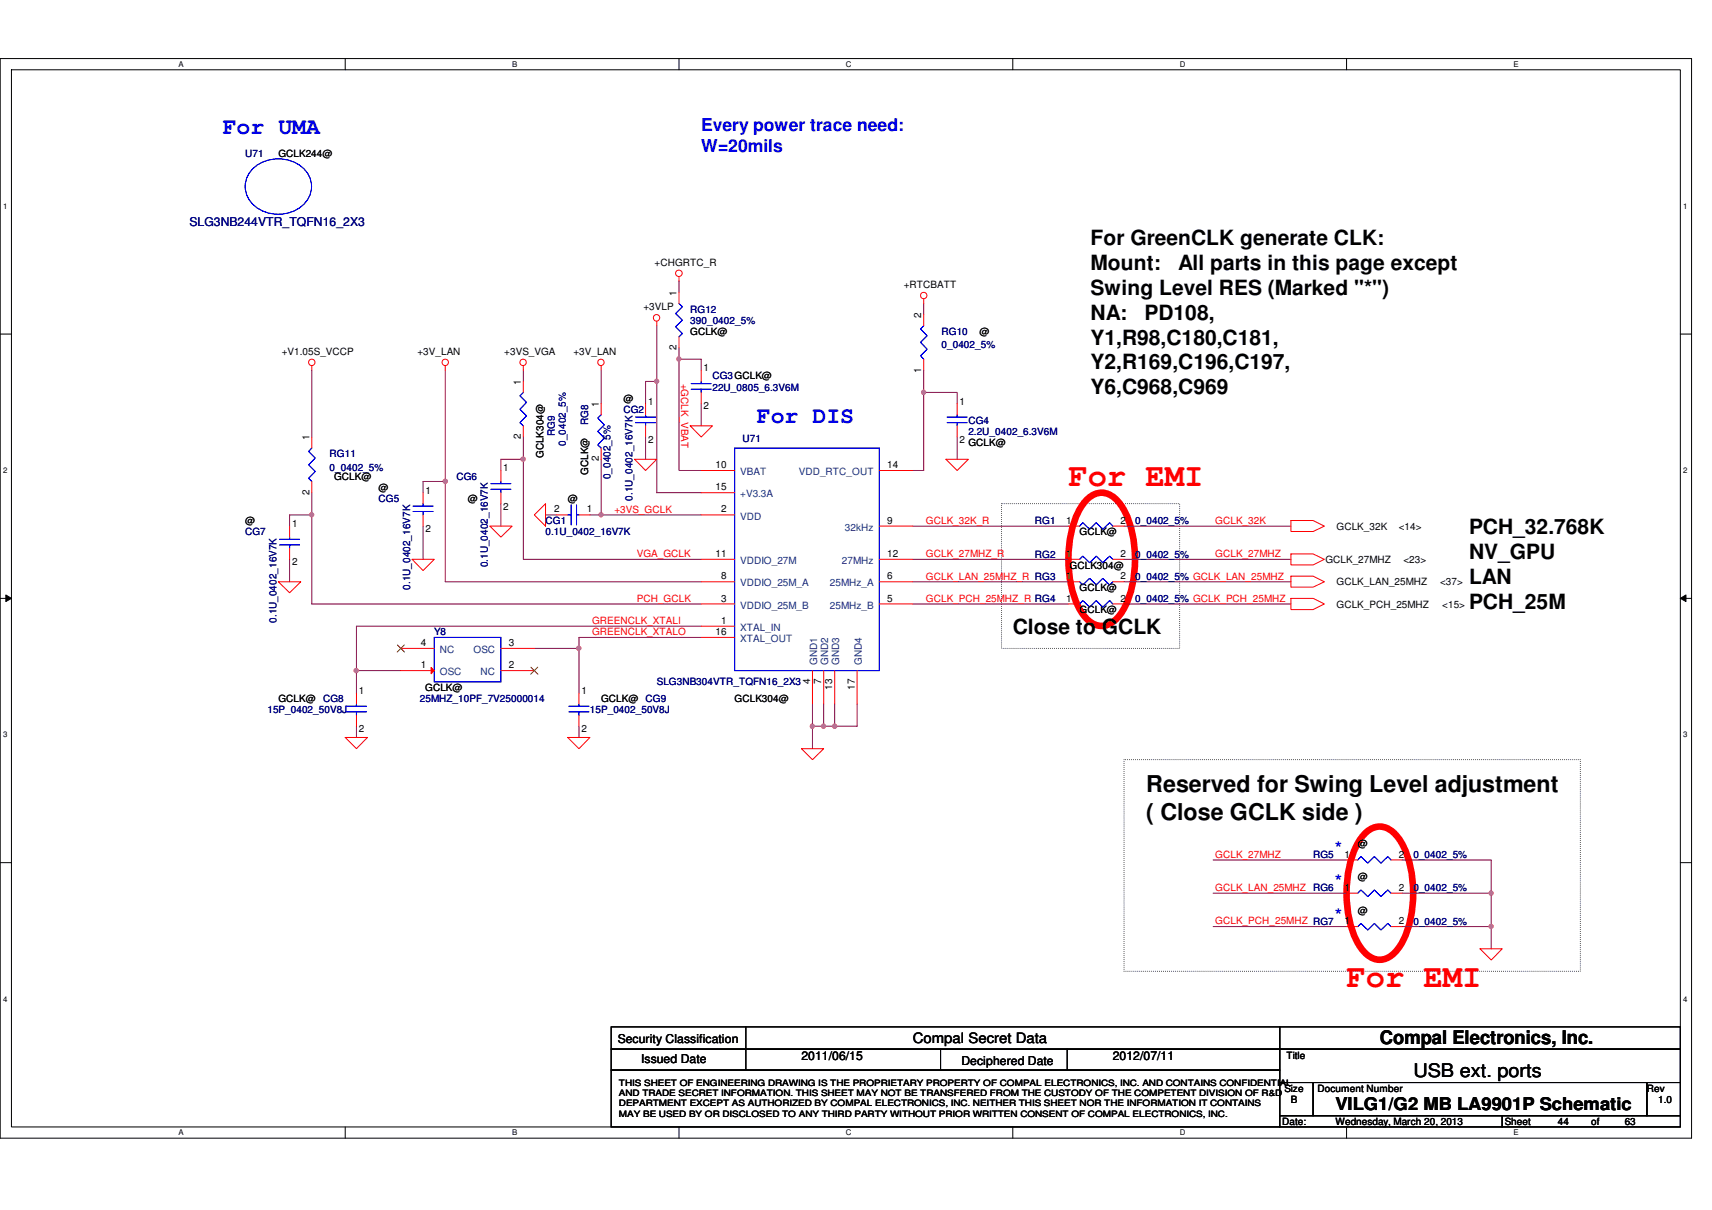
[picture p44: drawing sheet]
<svg xmlns="http://www.w3.org/2000/svg" width="297mm" height="210mm" viewBox="0 0 297 210" stroke-linecap="round" stroke-linejoin="round" font-family="sans-serif">
<defs><g id="words">
<g font-size="5.6" fill="#f00">
<text x="185.4" y="84.3">For EMI</text>
<text x="233.6" y="171.2">For EMI</text>
</g>
<g font-size="4" fill="#00f">
<text x="38.6" y="23.2">For UMA</text>
<text x="131.3" y="73.4">For DIS</text>
</g>
<g font-size="4">
<text x="198.9" y="137.5">Reserved for Swing Level adjustment</text>
<text x="198.9" y="142.2">( Close GCLK side )</text>
</g>
<g font-size="3.6">
<text x="189.2" y="42.5">For GreenCLK generate CLK:</text>
<text x="189.2" y="46.8">Mount:</text>
<text x="204.4" y="46.8">All parts in this page except</text>
<text x="189.2" y="51.1">Swing Level RES (Marked &quot;*&quot;)</text>
<text x="189.2" y="55.5">NA:</text>
<text x="189.2" y="59.8">Y1,R98,C180,C181,</text>
<text x="198.6" y="55.5">PD108,</text>
<text x="189.2" y="64.1">Y2,R169,C196,C197,</text>
<text x="189.2" y="68.4">Y6,C968,C969</text>
<text x="254.9" y="92.7">PCH_32.768K</text>
<text x="254.9" y="97">NV_GPU</text>
<text x="254.9" y="101.3">LAN</text>
<text x="254.9" y="105.7">PCH_25M</text>
<text x="175.7" y="110.1">Close to GCLK</text>
</g>
<g font-size="3.3">
<text x="239.4" y="181.1">Compal Electronics, Inc.</text>
<text x="245.2" y="186.9">USB ext. ports</text>
</g>
<g font-size="3" fill="#00f">
<text x="121.7" y="22.6">Every power trace need:</text>
<text x="121.7" y="26.3">W=20mils</text>
<text x="231.7" y="148.1">*</text>
<text x="231.7" y="153.9">*</text>
<text x="231.7" y="159.7">*</text>
</g>
<text font-size="3" x="231.7" y="192.5">VILG1/G2 MB LA9901P Schematic</text>
<text font-size="2.5" x="158.4" y="180.9">Compal Secret Data</text>
<text font-size="2.1" fill="#000080" x="32.9" y="39.2">SLG3NB244VTR_TQFN16_2X3</text>
<g font-size="2.1">
<text x="107.2" y="180.8">Security Classification</text>
<text x="111.2" y="184.5">Issued Date</text>
<text x="139.1" y="183.9">2011/06/15</text>
<text x="166.8" y="184.7">Deciphered Date</text>
<text x="193.1" y="183.9">2012/07/11</text>
</g>
<g font-size="1.7" fill="#000080">
<text x="42.5" y="27.2">U71</text>
<text x="119.8" y="54.3">RG12</text>
<text x="119.8" y="56.2">390_0402_5%</text>
<text x="163.4" y="58.1">RG10</text>
<text x="123.6" y="65.8">CG3GCLK@</text>
<text x="163.4" y="60.5">0_0402_5%</text>
<text x="108.2" y="71.6">CG2</text>
<text x="123.6" y="67.8">22U_0805_6.3V6M</text>
<text x="96.3" y="75.6" transform="rotate(-90 96.3 75.6)">RG9</text>
<text x="98.2" y="77.3" transform="rotate(-90 98.2 77.3)">0_0402_5%</text>
<text x="102.1" y="73.7" transform="rotate(-90 102.1 73.7)">RG8</text>
<text x="128.8" y="76.7">U71</text>
<text x="168" y="73.6">CG4</text>
<text x="168" y="75.5">2.2U_0402_6.3V6M</text>
<text x="57.2" y="79.3">RG11</text>
<text x="57.2" y="81.7">0_0402_5%</text>
<text x="79.2" y="83.2">CG6</text>
<text x="105.9" y="83.1" transform="rotate(-90 105.9 83.1)">0_0402_5%</text>
<text x="65.7" y="87.1">CG5</text>
<text x="109.8" y="86.8" transform="rotate(-90 109.8 86.8)">0.1U_0402_16V7K</text>
<text x="42.5" y="92.9">CG7</text>
<text x="94.7" y="90.9">CG1</text>
<text x="94.7" y="92.9">0.1U_0402_16V7K</text>
<text x="179.6" y="90.9">RG1</text>
<text x="197" y="90.9">0_0402_5%</text>
<text x="84.7" y="98.4" transform="rotate(-90 84.7 98.4)">0.1U_0402_16V7K</text>
<text x="179.6" y="96.7">RG2</text>
<text x="197" y="96.7">0_0402_5%</text>
<text x="197" y="100.6">0_0402_5% GCLK_LAN_25MHZ</text>
<text x="71.2" y="102.3" transform="rotate(-90 71.2 102.3)">0.1U_0402_16V7K</text>
<text x="197" y="104.4">0_0402_5% GCLK_PCH_25MHZ</text>
<text x="48" y="108" transform="rotate(-90 48 108)">0.1U_0402_16V7K</text>
<text x="75.3" y="110.2">Y8</text>
<text x="114" y="118.7">SLG3NB304VTR_TQFN16_2X3</text>
<text x="46.4" y="123.7">15P_0402_50V8J</text>
<text x="56" y="121.8">CG8</text>
<text x="72.9" y="121.8">25MHZ_10PF_7V25000014</text>
<text x="102.4" y="123.7">15P_0402_50V8J</text>
<text x="227.8" y="148.8">RG5</text>
<text x="245.2" y="148.8">0_0402_5%</text>
<text x="227.8" y="154.6">RG6</text>
<text x="245.2" y="154.6">0_0402_5%</text>
<text x="245.2" y="160.4">0_0402_5%</text>
</g>
<g font-size="1.7">
<text x="48.3" y="27.2">GCLK244@</text>
<text x="113.6" y="46.1">+CHGRTC_R</text>
<text x="111.6" y="53.8">+3VLP</text>
<text x="117.4" y="51.3" transform="rotate(-90 117.4 51.3)">1</text>
<text x="156.8" y="50">+RTCBATT</text>
<text x="119.8" y="58.1">GCLK@</text>
<text x="159.8" y="55.2" transform="rotate(-90 159.8 55.2)">2</text>
<text x="169.9" y="58.1">@</text>
<text x="48.9" y="61.6">+V1.05S_VCCP</text>
<text x="72.4" y="61.6">+3V_LAN</text>
<text x="87.5" y="61.6">+3VS_VGA</text>
<text x="99.5" y="61.6">+3V_LAN</text>
<text x="117.4" y="60.7" transform="rotate(-90 117.4 60.7)">2</text>
<text x="122.1" y="64.4">1</text>
<text x="159.8" y="64.6" transform="rotate(-90 159.8 64.6)">1</text>
<text x="90.4" y="66.7" transform="rotate(-90 90.4 66.7)">1</text>
<text x="103.9" y="70.6" transform="rotate(-90 103.9 70.6)">1</text>
<text x="108.2" y="69.7">@</text>
<text x="112.4" y="70.2">1</text>
<text x="122.1" y="71">2</text>
<text x="166.5" y="70.2">1</text>
<text x="53.7" y="76.4" transform="rotate(-90 53.7 76.4)">1</text>
<text x="90.4" y="76.2" transform="rotate(-90 90.4 76.2)">2</text>
<text x="112.4" y="76.8">2</text>
<text x="166.5" y="76.8">2</text>
<text x="168" y="77.4">GCLK@</text>
<text x="58" y="83.2">GCLK@</text>
<text x="87.3" y="81.8">1</text>
<text x="94.3" y="79.5" transform="rotate(-90 94.3 79.5)">GCLK304@</text>
<text x="102.1" y="82.4" transform="rotate(-90 102.1 82.4)">GCLK@</text>
<text x="103.9" y="80.1" transform="rotate(-90 103.9 80.1)">2</text>
<text x="124.2" y="81.2">10</text>
<text x="153.9" y="81.2">14</text>
<text x="53.7" y="85.9" transform="rotate(-90 53.7 85.9)">2</text>
<text x="65.7" y="85.1">@</text>
<text x="73.8" y="85.6">1</text>
<text x="81.1" y="87.1">@</text>
<text x="87.3" y="88.4">2</text>
<text x="96.2" y="88.9">2</text>
<text x="98.5" y="87.1">@</text>
<text x="101.8" y="88.9">1</text>
<text x="124.2" y="85">15</text>
<text x="125.1" y="88.9">2</text>
<text x="42.5" y="90.9">@</text>
<text x="50.7" y="91.4">1</text>
<text x="73.8" y="92.3">2</text>
<text x="153.9" y="90.8">9</text>
<text x="185" y="90.8">1</text>
<text x="187.3" y="92.9">GCLK@</text>
<text x="194.4" y="90.8">2</text>
<text x="231.9" y="91.9">GCLK_32K</text>
<text x="242.7" y="91.9">&lt;14&gt;</text>
<text x="50.7" y="98.1">2</text>
<text x="124.2" y="96.6">11</text>
<text x="125.1" y="100.5">8</text>
<text x="153.9" y="96.6">12</text>
<text x="153.9" y="100.5">6</text>
<text x="185" y="96.6">1</text>
<text x="185" y="100.5">1</text>
<text x="185.6" y="98.6">GCLK304@</text>
<text x="194.4" y="96.6">2</text>
<text x="194.4" y="100.5">2</text>
<text x="230" y="97.7">GCLK_27MHZ</text>
<text x="231.9" y="101.6">GCLK_LAN_25MHZ</text>
<text x="243.5" y="97.7">&lt;23&gt;</text>
<text x="249.8" y="101.6">&lt;37&gt;</text>
<text x="125.1" y="104.4">3</text>
<text x="153.9" y="104.4">5</text>
<text x="185" y="104.4">1</text>
<text x="187.3" y="106.4">GCLK@</text>
<text x="187.3" y="102.5">GCLK@</text>
<text x="194.4" y="104.4">2</text>
<text x="231.9" y="105.4">GCLK_PCH_25MHZ</text>
<text x="250.2" y="105.4">&lt;15&gt;</text>
<text x="73" y="112.1">4</text>
<text x="88.3" y="112.1">3</text>
<text x="124.2" y="110.2">16</text>
<text x="125.1" y="108.2">1</text>
<text x="73" y="115.9">1</text>
<text x="73.8" y="119.9">GCLK@</text>
<text x="88.3" y="115.9">2</text>
<text x="140.5" y="118.7" transform="rotate(-90 140.5 118.7)">4</text>
<text x="142.5" y="118.7" transform="rotate(-90 142.5 118.7)">7</text>
<text x="144.4" y="119.6" transform="rotate(-90 144.4 119.6)">13</text>
<text x="148.3" y="119.6" transform="rotate(-90 148.3 119.6)">17</text>
<text x="48.3" y="121.8">GCLK@</text>
<text x="62.3" y="120.4">1</text>
<text x="100.9" y="120.4">1</text>
<text x="104.3" y="121.8">GCLK@ CG9</text>
<text x="127.5" y="121.8">GCLK304@</text>
<text x="62.3" y="127">2</text>
<text x="100.9" y="127">2</text>
<text x="233.3" y="148.8">1</text>
<text x="235.6" y="146.9">@</text>
<text x="242.7" y="148.8">2</text>
<text x="233.3" y="154.5">1</text>
<text x="235.6" y="152.7">@</text>
<text x="242.7" y="154.5">2</text>
<text x="233.3" y="160.3">1</text>
<text x="235.6" y="158.5">@</text>
<text x="242.7" y="160.3">2</text>
<text x="223.2" y="183.8">Title</text>
<text x="222.8" y="189.4">Size</text>
<text x="224" y="191.3">B</text>
<text x="228.6" y="189.4">Document Number</text>
<text x="285.7" y="189.4">Rev</text>
<text x="287.7" y="191.3">1.0</text>
<text x="222.5" y="195.2">Date:</text>
<text x="231.7" y="195.2">Wednesday, March 20, 2013</text>
<text x="261.1" y="195.2">Sheet</text>
<text x="270.3" y="195.2">44</text>
<text x="276.1" y="195.2">of</text>
<text x="281.9" y="195.2">63</text>
</g>
<g font-size="1.7" fill="#f00">
<text x="118.2" y="66.5" transform="rotate(90 118.2 66.5)">+GCLK_VBAT</text>
<text x="106.6" y="88.9">+3VS_GCLK</text>
<text x="160.7" y="90.9">GCLK_32K_R</text>
<text x="210.9" y="90.9">GCLK_32K</text>
<text x="110.5" y="96.6">VGA_GCLK</text>
<text x="160.7" y="96.6">GCLK_27MHZ_R</text>
<text x="160.7" y="100.5">GCLK_LAN_25MHZ_R RG3</text>
<text x="210.9" y="96.6">GCLK_27MHZ</text>
<text x="110.5" y="104.4">PCH_GCLK</text>
<text x="160.7" y="104.4">GCLK_PCH_25MHZ_R RG4</text>
<text x="102.7" y="110.2">GREENCLK_XTALO</text>
<text x="102.7" y="108.2">GREENCLK_XTALI</text>
<text x="210.9" y="148.8">GCLK_27MHZ</text>
<text x="210.9" y="154.6">GCLK_LAN_25MHZ</text>
<text x="210.9" y="160.4">GCLK_PCH_25MHZ RG7</text>
</g>
<g font-size="1.7" fill="#004080">
<text x="128.4" y="82.4">VBAT</text>
<text x="138.6" y="82.4">VDD_RTC_OUT</text>
<text x="128.4" y="86.3">+V3.3A</text>
<text x="128.4" y="90.1">VDD</text>
<text x="146.6" y="92.1">32kHz</text>
<text x="128.4" y="101.7">VDDIO_25M_A</text>
<text x="128.4" y="97.8">VDDIO_27M</text>
<text x="144" y="101.7">25MHz_A</text>
<text x="146.1" y="97.8">27MHz</text>
<text x="128.4" y="105.6">VDDIO_25M_B</text>
<text x="144" y="105.6">25MHz_B</text>
<text x="76.3" y="113.3">NC</text>
<text x="82.2" y="113.3">OSC</text>
<text x="128.4" y="109.4">XTAL_IN</text>
<text x="128.4" y="111.4">XTAL_OUT</text>
<text x="76.3" y="117.1">OSC</text>
<text x="83.4" y="117.1">NC</text>
<text x="141.8" y="115.4" transform="rotate(-90 141.8 115.4)">GND1</text>
<text x="143.7" y="115.4" transform="rotate(-90 143.7 115.4)">GND2</text>
<text x="145.6" y="115.4" transform="rotate(-90 145.6 115.4)">GND3</text>
<text x="149.5" y="115.4" transform="rotate(-90 149.5 115.4)">GND4</text>
</g>
<g font-size="1.5">
<text x="107.4" y="188.4">THIS SHEET OF ENGINEERING DRAWING IS THE PROPRIETARY PROPERTY OF COMPAL ELECTRONICS, INC. AND CONTAINS CONFIDENTIAL</text>
<text x="107.4" y="190.2">AND TRADE SECRET INFORMATION. THIS SHEET MAY NOT BE TRANSFERED FROM THE CUSTODY OF THE COMPETENT DIVISION OF R&amp;D</text>
<text x="107.4" y="191.9">DEPARTMENT EXCEPT AS AUTHORIZED BY COMPAL ELECTRONICS, INC. NEITHER THIS SHEET NOR THE INFORMATION IT CONTAINS</text>
<text x="107.4" y="193.7">MAY BE USED BY OR DISCLOSED TO ANY THIRD PARTY WITHOUT PRIOR WRITTEN CONSENT OF COMPAL ELECTRONICS, INC.</text>
</g>
<g font-size="1.4">
<text x="30.9" y="11.6">A</text>
<text x="88.9" y="11.6">B</text>
<text x="146.8" y="11.6">C</text>
<text x="204.7" y="11.6">D</text>
<text x="262.6" y="11.6">E</text>
<text x=".5" y="36.2">1</text>
<text x="292.1" y="36.2">1</text>
<text x=".5" y="82.1">2</text>
<text x="292.1" y="82.1">2</text>
<text x=".5" y="127.9">3</text>
<text x="292.1" y="127.9">3</text>
<text x=".5" y="173.8">4</text>
<text x="292.1" y="173.8">4</text>
<text x="30.9" y="196.9">A</text>
<text x="88.9" y="196.9">B</text>
<text x="146.8" y="196.9">C</text>
<text x="204.7" y="196.9">D</text>
<text x="262.6" y="196.9">E</text>
</g>
</g></defs>
<path d="M0 10.2h293.5v187.2h-293.5zM2 12.1h289.5v183.4h-289.5z" fill="none" stroke="#000" stroke-width=".17"/>
<g fill="#fff">
<path d="M30.9 10.4h.9v1.5h-.9z"/>
<path d="M30.9 195.7h.9v1.5h-.9z"/>
</g>
<path d="M59.9 10.2v1.9M59.9 195.5v1.9" fill="none" stroke="#000" stroke-width=".17"/>
<g fill="#fff">
<path d="M88.9 10.4h.8v1.5h-.8z"/>
<path d="M88.9 195.7h.8v1.5h-.8z"/>
</g>
<path d="M117.8 10.2v1.9M117.8 195.5v1.9" fill="none" stroke="#000" stroke-width=".17"/>
<g fill="#fff">
<path d="M146.8 10.4h.9v1.5h-.9z"/>
<path d="M146.8 195.7h.9v1.5h-.9z"/>
</g>
<path d="M175.7 10.2v1.9M175.7 195.5v1.9" fill="none" stroke="#000" stroke-width=".17"/>
<g fill="#fff">
<path d="M204.7 10.4h1v1.5h-1z"/>
<path d="M204.7 195.7h1v1.5h-1z"/>
</g>
<path d="M233.6 10.2v1.9M233.6 195.5v1.9" fill="none" stroke="#000" stroke-width=".17"/>
<g fill="#fff">
<path d="M262.6 10.4h.9v1.5h-.9z"/>
<path d="M262.6 195.7h.9v1.5h-.9z"/>
<path d="M.5 35h.8v1.5h-.8z"/>
<path d="M292.1 35h.7v1.5h-.7z"/>
<path d="M.5 80.9h.8v1.5h-.8z"/>
<path d="M292.1 80.9h.7v1.5h-.7z"/>
</g>
<path d="M0 58h2M291.5 58h2" fill="none" stroke="#000" stroke-width=".17"/>
<g fill="#fff">
<path d="M.5 126.7h.8v1.5h-.8z"/>
<path d="M292.1 126.7h.7v1.5h-.7z"/>
</g>
<path d="M0 103.8h2M1 103.2l1 .6-1 .6zM291.5 103.8l1-.6v1.2zM291.5 103.8h2" fill="none" stroke="#000" stroke-width=".17"/>
<path d="M1 103.2l1 .6-1 .6zM291.5 103.8l1-.6v1.2z" fill="#000"/>
<g fill="#fff">
<path d="M.5 172.6h.8v1.5h-.8z"/>
<path d="M292.1 172.6h.7v1.5h-.7z"/>
</g>
<path d="M0 149.6h2M291.5 149.6h2" fill="none" stroke="#000" stroke-width=".17"/>
<path d="M173.8 87.4h30.9v25.1h-30.9zM195 131.8h79.2v36.7h-79.2z" fill="none" stroke="#000" stroke-width=".17" stroke-dasharray="0 .3"/>
<path d="M188.9 86.4a3.4 3.4 0 0 1 5.1 .6 16 16 0 0 1 2.9 10 16.1 16.1 0 0 1-2.9 10 3.5 3.5 0 0 1-5.8 0 16.1 16.1 0 0 1-2.8-10 16.1 16.1 0 0 1 2.8-10zM237.2 144.3a3.4 3.4 0 0 1 5.1 .7 16 16 0 0 1 2.9 9.9 16.1 16.1 0 0 1-2.9 10 3.5 3.5 0 0 1-5.8 0 16.1 16.1 0 0 1-2.9-10 16.1 16.1 0 0 1 2.9-9.9z" fill="none" stroke="#f00" stroke-width="1.1"/>
<path d="M210.5 154.9h23.1M210.5 149.2h23.1M243.3 154.9h15.4M210.5 160.7h23.1" fill="none" stroke="#800040" stroke-width=".17"/>
<circle cx="258.7" cy="154.9" r=".38" fill="#f0f"/>
<circle cx="258.7" cy="154.9" r=".38" fill="none" stroke="#f0f" stroke-width=".17"/>
<path d="M243.3 160.7h15.4v3.9" fill="none" stroke="#800040" stroke-width=".17"/>
<circle cx="258.7" cy="160.7" r=".37" fill="#f0f"/>
<circle cx="258.7" cy="160.7" r=".37" fill="none" stroke="#f0f" stroke-width=".17"/>
<path d="M141 126h1.9M258.7 154.9v5.8" fill="none" stroke="#800040" stroke-width=".17"/>
<circle cx="140.9" cy="126" r=".38" fill="#f0f"/>
<circle cx="140.9" cy="126" r=".38" fill="none" stroke="#f0f" stroke-width=".17"/>
<path d="M160.3 68.1h5.8v1.9M142.9 126h1.9M243.3 149.2h15.4v5.7" fill="none" stroke="#800040" stroke-width=".17"/>
<circle cx="160.2" cy="68.1" r=".38" fill="#f0f"/>
<circle cx="160.2" cy="68.1" r=".38" fill="none" stroke="#f0f" stroke-width=".17"/>
<path d="M117.8 62.3h3.9v1.9M121.7 70v3.9M166.1 75.8v3.9M94.7 89.3h1.9" fill="none" stroke="#800040" stroke-width=".17"/>
<circle cx="117.8" cy="62.3" r=".38" fill="#f0f"/>
<circle cx="117.8" cy="62.3" r=".38" fill="none" stroke="#f0f" stroke-width=".17"/>
<path d="M100.5 112.5v7.7" fill="none" stroke="#800040" stroke-width=".17"/>
<circle cx="100.4" cy="112.5" r=".37" fill="#f0f"/>
<circle cx="100.4" cy="112.5" r=".37" fill="none" stroke="#f0f" stroke-width=".17"/>
<path d="M90.8 79.7v17.3M158.4 97h27M195 97h29M61.8 108.6h59.9M61.8 116.3v3.9M100.5 110.6h21.2M61.8 126v1.9M100.5 126v1.9" fill="none" stroke="#800040" stroke-width=".17"/>
<circle cx="90.8" cy="79.6" r=".37" fill="#f0f"/>
<circle cx="90.8" cy="79.6" r=".37" fill="none" stroke="#f0f" stroke-width=".17"/>
<path d="M114 66.2v19.3M117.8 62.3v19.3h3.9M160.3 68.1v13.5h-1.9M158.4 91.3h27M195 91.3h29" fill="none" stroke="#800040" stroke-width=".17"/>
<circle cx="113.9" cy="66.1" r=".37" fill="#f0f"/>
<circle cx="113.9" cy="66.1" r=".37" fill="none" stroke="#f0f" stroke-width=".17"/>
<path d="M86.9 87.4v3.9M104.3 89.3h17.4" fill="none" stroke="#800040" stroke-width=".17"/>
<circle cx="104.3" cy="89.3" r=".37" fill="#f0f"/>
<circle cx="104.3" cy="89.3" r=".37" fill="none" stroke="#f0f" stroke-width=".17"/>
<path d="M90.8 79.7h-3.9v1.9M73.4 91.3v5.7M77.3 83.5v17.4M90.8 97h30.9M114 85.5h7.7M141 122.1v7.8M144.8 122.1v3.9M148.7 122.1v3.9" fill="none" stroke="#800040" stroke-width=".17"/>
<circle cx="77.3" cy="83.5" r=".37" fill="#f0f"/>
<circle cx="77.3" cy="83.5" r=".37" fill="none" stroke="#f0f" stroke-width=".17"/>
<path d="M144.8 126h3.9" fill="none" stroke="#800040" stroke-width=".17"/>
<circle cx="144.8" cy="126" r=".38" fill="#f0f"/>
<circle cx="144.8" cy="126" r=".38" fill="none" stroke="#f0f" stroke-width=".17"/>
<path d="M54.1 89.3v15.5M142.9 122.1v3.9" fill="none" stroke="#800040" stroke-width=".17"/>
<circle cx="142.9" cy="126" r=".38" fill="#f0f"/>
<circle cx="142.9" cy="126" r=".38" fill="none" stroke="#f0f" stroke-width=".17"/>
<path d="M54.1 64.2v11.6M160.3 64.2v3.9M50.2 89.3v2M50.2 97v3.9M77.3 83.5h-3.9v2M54.1 104.8h67.6M61.8 108.6v7.7h7.7M77.3 100.9h44.4M158.4 100.9h27M158.4 104.8h27M195 104.8h29M195 100.9h29" fill="none" stroke="#800040" stroke-width=".17"/>
<circle cx="61.8" cy="116.3" r=".38" fill="#f0f"/>
<circle cx="61.8" cy="116.3" r=".38" fill="none" stroke="#f0f" stroke-width=".17"/>
<path d="M160.3 52.7v1.9M77.3 64.2v19.3M90.8 75.8v3.9M90.8 64.2v2M104.3 64.2v5.8M54.1 85.5v3.8h-3.9M100.5 110.6v1.9h-7.8" fill="none" stroke="#800040" stroke-width=".17"/>
<circle cx="54.1" cy="89.3" r=".37" fill="#f0f"/>
<circle cx="54.1" cy="89.3" r=".37" fill="none" stroke="#f0f" stroke-width=".17"/>
<path d="M114 56.5v9.7h-2v3.8M117.8 48.8v1.9M104.3 79.7v9.6h-1.9M112 75.8v3.9M117.8 60.4v1.9" fill="none" stroke="#800040" stroke-width=".17"/>
<g fill="none" stroke="#f00" stroke-width=".17">
<path d="M114 55.8v.7M117.8 48v.8M160.3 51.9v.8M54.1 63.5v.7M54.1 75.8v1.9M77.3 63.5v.7M90.8 63.5v.7M104.3 63.5v.7M110.1 79.7h3.9l-2 1.9zM119.8 73.9h3.8l-1.9 1.9zM121.7 64.2v2M121.7 68.1v1.9"/>
<path d="M164.1 79.7h3.9l-1.9 1.9zM54.1 83.5v2M71.5 97h3.8l-1.9 2zM73.4 85.5v1.9M73.4 89.3v2M85 91.3h3.9l-2 1.9zM86.9 81.6v1.9M86.9 85.5v1.9M92.7 89.3l2-1.9v3.9zM224 90.3h3.8l2 1-2 .9h-3.8zM224 96.1h3.8l2 .9-2 1h-3.8zM224 99.9h3.8l2 1-2 1h-3.8z"/>
<path d="M48.3 100.9h3.9l-2 1.9zM69.5 112.5h5.8M224 103.8h3.8l2 1-2 .9h-3.8zM59.9 127.9h3.9l-2 2zM98.5 127.9h3.9l-1.9 2zM139.1 129.9h3.8l-1.9 1.9zM256.8 164.6h3.8l-1.9 1.9z"/>
<circle cx="113.9" cy="55.1" r=".56"/>
<circle cx="117.8" cy="47.4" r=".56"/>
<circle cx="160.3" cy="51.3" r=".56"/>
<circle cx="54.1" cy="62.9" r=".56"/>
<circle cx="77.2" cy="62.9" r=".56"/>
<circle cx="90.8" cy="62.9" r=".56"/>
<circle cx="104.3" cy="62.9" r=".56"/>
</g>
<g fill="none" stroke="#000" stroke-width=".17">
<path d="M106 178.1h116v3.9h-116zM129.4 178.1v7.5M222 178.1h69.5v3.9h-69.5zM106 182h116v3.6h-116zM106 185.6h116v9.9h-116zM163.2 182v3.6M185.2 182v3.6M222 182h69.5v5.8h-69.5zM222 187.8h5.8v5.7h-5.8zM222 193.5h38.6v2h-38.6zM227.8 187.8h57.9v5.7h-57.9zM260.6 193.5h30.9v2h-30.9z"/>
<path d="M285.7 187.8h5.8v5.7h-5.8z"/>
</g>
<g fill="none" stroke="#00f" stroke-width=".17">
<path d="M54.1 77.7l-.6 .6 1.2 1.2-1.2 1.1 1.2 1.2-1.2 1.2 .6 .5M119.9 67.5h3.5M119.9 66.5h3.5M121.7 66.2v.3M121.7 67.5v.6M71.7 88.7h3.4M71.7 87.8h3.4M73.4 87.4v.4M73.4 88.7v.6M85.2 84.9h3.4M85.2 83.9h3.4M86.9 83.5v.4"/>
<path d="M86.9 84.9v.6M75.3 110.6h11.6v7.7h-11.6z"/>
</g>
<path d="M69 111.9l1.2 1.2M70.1 111.9l-1.2 1.2" fill="none" stroke="#804000" stroke-width=".17"/>
<path d="M74.8 115.8l.5 .5-.5 .6z" fill="#f00"/>
<g fill="none" stroke="#f00" stroke-width=".17">
<path d="M117.8 50.7v2M117.8 58.4v2M160.3 54.6v1.9M90.8 66.2v1.9M90.8 73.9v1.9M104.3 70v2M104.3 77.7v2M112 70v2M112 73.9v1.9M160.3 62.3v1.9M166.1 70v2M166.1 73.9v1.9"/>
<path d="M50.2 91.3v1.9M50.2 95.1v1.9M96.6 89.3h1.9M100.5 89.3h1.9M121.7 89.3h5.8M121.7 81.6h5.8M121.7 97h5.8M121.7 85.5h5.8M152.6 91.3h5.8M152.6 97h5.8M152.6 81.6h5.8M185.4 97h1.9"/>
<path d="M185.4 91.3h1.9M193.1 97h1.9M193.1 91.3h1.9M69.5 116.3h5.8M74.8 115.8l.5 .5-.5 .6zM86.9 112.5h5.8M86.9 116.3h5.8M121.7 108.6h5.8M121.7 104.8h5.8M121.7 100.9h5.8M121.7 110.6h5.8M141 116.3v5.8"/>
<path d="M142.9 116.3v5.8M144.8 116.3v5.8M148.7 116.3v5.8M152.6 104.8h5.8M152.6 100.9h5.8M185.4 104.8h1.9M185.4 100.9h1.9M193.1 104.8h1.9M193.1 100.9h1.9M61.8 120.2v1.9M61.8 124.1v1.9M100.5 120.2v1.9"/>
<path d="M100.5 124.1v1.9M233.6 149.2h2M233.6 154.9h2M241.3 149.2h2M241.3 154.9h2M233.6 160.7h2M241.3 160.7h2"/>
</g>
<path d="M92.1 115.7l1.2 1.3M93.3 115.7l-1.2 1.3" fill="none" stroke="#804000" stroke-width=".17"/>
<g fill="none" stroke="#00f" stroke-width=".17">
<path d="M43.6 29.5a6.4 6.4 0 0 1 9.8 .6 4.5 4.5 0 0 1-2.5 6.5 6.2 6.2 0 0 1-8.1-2.7 4.2 4.2 0 0 1 .8-4.4zM117.8 52.7l.6 .5-1.2 1.2 1.2 1.1-1.2 1.2 1.2 1.2-.6 .5M160.3 56.5l-.6 .6 1.2 1.2-1.2 1.1 1.2 1.2-1.2 1.1 .6 .6M90.8 68.1l-.6 .6 1.2 1.1-1.2 1.2 1.2 1.1-1.2 1.2 .6 .6M104.3 72l-.6 .5 1.2 1.2-1.2 1.1 1.2 1.2-1.2 1.2 .6 .5M110.3 73.3h3.4M110.3 72.3h3.4M112 72v.3M112 73.3v.6M127.5 77.7h25.1v38.6h-25.1zM164.3 73.3h3.5M164.3 72.3h3.5"/>
<path d="M166.1 72v.3M166.1 73.3v.6M48.5 94.5h3.5M48.5 93.6h3.5M50.2 93.2v.4M50.2 94.5v.6M98.5 89.3h.6M99.1 87.6v3.5M100 89.3h.5M100 87.6v3.5M187.3 97l.6-.5 1.2 1.1 1.1-1.1 1.1 1.1 1.2-1.1 .6 .5M187.3 91.3l.6-.6 1.2 1.1 1.1-1.1 1.1 1.1 1.2-1.1 .6 .6"/>
<path d="M187.3 104.8l.6-.6 1.2 1.1 1.1-1.1 1.1 1.1 1.2-1.1 .6 .6M187.3 100.9l.6 .6 1.2-1.2 1.1 1.2 1.1-1.2 1.2 1.2 .6-.6M60.1 123.5h3.5M60.1 122.5h3.5M61.8 122.1v.4M61.8 123.5v.6M98.7 123.5h3.5M98.7 122.5h3.5M100.5 122.1v.4M100.5 123.5v.6M235.6 149.2l.5-.6 1.2 1.1 1.2-1.1 1.1 1.1 1.2-1.1 .5 .6M235.6 154.9l.5-.5 1.2 1.1 1.2-1.1 1.1 1.1 1.2-1.1 .5 .5"/>
<path d="M235.6 160.7l.5-.5 1.2 1.1 1.2-1.1 1.1 1.1 1.2-1.1 .5 .5"/>
</g>
<circle cx="258.7" cy="154.9" r=".38" fill="#f0f"/>
<circle cx="258.7" cy="154.9" r=".38" fill="none" stroke="#f0f" stroke-width=".17"/>
<circle cx="258.7" cy="160.7" r=".37" fill="#f0f"/>
<circle cx="258.7" cy="160.7" r=".37" fill="none" stroke="#f0f" stroke-width=".17"/>
<circle cx="140.9" cy="126" r=".38" fill="#f0f"/>
<circle cx="140.9" cy="126" r=".38" fill="none" stroke="#f0f" stroke-width=".17"/>
<circle cx="160.2" cy="68.1" r=".38" fill="#f0f"/>
<circle cx="160.2" cy="68.1" r=".38" fill="none" stroke="#f0f" stroke-width=".17"/>
<circle cx="117.8" cy="62.3" r=".38" fill="#f0f"/>
<circle cx="117.8" cy="62.3" r=".38" fill="none" stroke="#f0f" stroke-width=".17"/>
<circle cx="100.4" cy="112.5" r=".37" fill="#f0f"/>
<circle cx="100.4" cy="112.5" r=".37" fill="none" stroke="#f0f" stroke-width=".17"/>
<circle cx="90.8" cy="79.6" r=".37" fill="#f0f"/>
<circle cx="90.8" cy="79.6" r=".37" fill="none" stroke="#f0f" stroke-width=".17"/>
<circle cx="113.9" cy="66.1" r=".37" fill="#f0f"/>
<circle cx="113.9" cy="66.1" r=".37" fill="none" stroke="#f0f" stroke-width=".17"/>
<circle cx="104.3" cy="89.3" r=".37" fill="#f0f"/>
<circle cx="104.3" cy="89.3" r=".37" fill="none" stroke="#f0f" stroke-width=".17"/>
<circle cx="77.3" cy="83.5" r=".37" fill="#f0f"/>
<circle cx="77.3" cy="83.5" r=".37" fill="none" stroke="#f0f" stroke-width=".17"/>
<circle cx="144.8" cy="126" r=".38" fill="#f0f"/>
<circle cx="144.8" cy="126" r=".38" fill="none" stroke="#f0f" stroke-width=".17"/>
<circle cx="142.9" cy="126" r=".38" fill="#f0f"/>
<circle cx="142.9" cy="126" r=".38" fill="none" stroke="#f0f" stroke-width=".17"/>
<circle cx="61.8" cy="116.3" r=".38" fill="#f0f"/>
<circle cx="61.8" cy="116.3" r=".38" fill="none" stroke="#f0f" stroke-width=".17"/>
<circle cx="54.1" cy="89.3" r=".37" fill="#f0f"/>
<circle cx="54.1" cy="89.3" r=".37" fill="none" stroke="#f0f" stroke-width=".17"/>
<use href="#words"/>
</svg>
